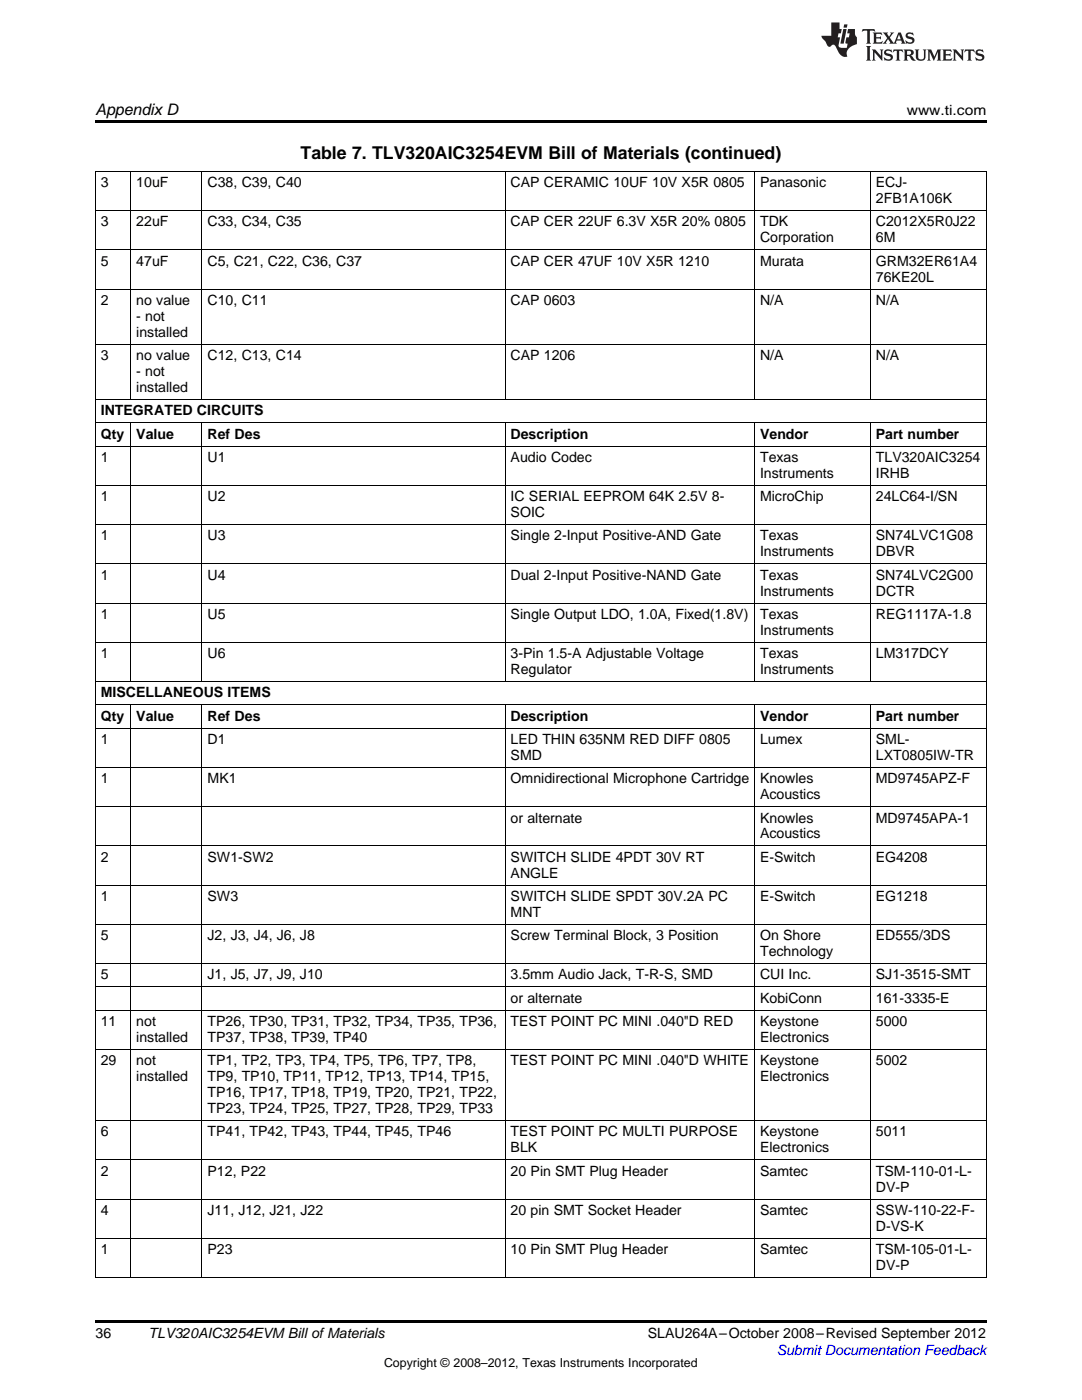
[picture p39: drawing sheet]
<svg xmlns="http://www.w3.org/2000/svg" width="216mm" height="279mm" viewBox="0 0 216 279" stroke-linecap="round" stroke-linejoin="round" font-family="sans-serif">
<defs><g id="words">
<text font-size="3.5" x="60" y="31.8">Table 7. TLV320AIC3254EVM Bill of Materials (continued)</text>
<text font-size="3.2" x="19" y="23">Appendix D</text>
<g font-size="2.8">
<text x="180.9" y="23">www.ti.com</text>
<text x="20.1" y="37.4">3</text>
<text x="27.2" y="37.4">10uF</text>
<text x="41.4" y="37.4">C38, C39, C40</text>
<text x="101.9" y="37.4">CAP CERAMIC 10UF 10V X5R 0805</text>
<text x="151.7" y="37.4">Panasonic</text>
<text x="174.8" y="37.4">ECJ-</text>
<text x="174.8" y="40.5">2FB1A106K</text>
<text x="20.1" y="45.2">3</text>
<text x="27.2" y="45.2">22uF</text>
<text x="41.4" y="45.2">C33, C34, C35</text>
<text x="101.9" y="45.2">CAP CER 22UF 6.3V X5R 20% 0805</text>
<text x="151.7" y="45.2">TDK</text>
<text x="174.8" y="45.2">C2012X5R0J22</text>
<text x="20.1" y="53">5</text>
<text x="27.2" y="53">47uF</text>
<text x="41.4" y="53">C5, C21, C22, C36, C37</text>
<text x="101.9" y="53">CAP CER 47UF 10V X5R 1210</text>
<text x="151.7" y="48.4">Corporation</text>
<text x="151.7" y="53">Murata</text>
<text x="174.8" y="48.4">6M</text>
<text x="174.8" y="53">GRM32ER61A4</text>
<text x="174.8" y="56.2">76KE20L</text>
<text x="20.1" y="60.9">2</text>
<text x="27.2" y="60.9">no value</text>
<text x="27.2" y="64">- not</text>
<text x="41.4" y="60.9">C10, C11</text>
<text x="101.9" y="60.9">CAP 0603</text>
<text x="151.7" y="60.9">N/A</text>
<text x="174.8" y="60.9">N/A</text>
<text x="20.1" y="71.9">3</text>
<text x="27.2" y="67.2">installed</text>
<text x="27.2" y="71.9">no value</text>
<text x="41.4" y="71.9">C12, C13, C14</text>
<text x="101.9" y="71.9">CAP 1206</text>
<text x="151.7" y="71.9">N/A</text>
<text x="174.8" y="71.9">N/A</text>
<text x="27.2" y="75">- not</text>
<text x="20.1" y="82.9">INTEGRATED CIRCUITS</text>
<text x="27.2" y="78.2">installed</text>
<text x="20.1" y="87.5">Qty</text>
<text x="27.2" y="87.5">Value</text>
<text x="41.4" y="87.5">Ref Des</text>
<text x="101.9" y="87.5">Description</text>
<text x="151.7" y="87.5">Vendor</text>
<text x="174.8" y="87.5">Part number</text>
<text x="20.1" y="92.2">1</text>
<text x="41.4" y="92.2">U1</text>
<text x="101.9" y="92.2">Audio Codec</text>
<text x="151.7" y="92.2">Texas</text>
<text x="151.7" y="95.4">Instruments</text>
<text x="174.8" y="92.2">TLV320AIC3254</text>
<text x="174.8" y="95.4">IRHB</text>
<text x="20.1" y="100">1</text>
<text x="41.4" y="100">U2</text>
<text x="101.9" y="100">IC SERIAL EEPROM 64K 2.5V 8-</text>
<text x="151.7" y="100">MicroChip</text>
<text x="174.8" y="100">24LC64-I/SN</text>
<text x="20.1" y="107.8">1</text>
<text x="41.4" y="107.8">U3</text>
<text x="101.9" y="103.2">SOIC</text>
<text x="101.9" y="107.8">Single 2-Input Positive-AND Gate</text>
<text x="151.7" y="107.8">Texas</text>
<text x="174.8" y="107.8">SN74LVC1G08</text>
<text x="151.7" y="111">Instruments</text>
<text x="174.8" y="111">DBVR</text>
<text x="20.1" y="115.7">1</text>
<text x="41.4" y="115.7">U4</text>
<text x="101.9" y="115.7">Dual 2-Input Positive-NAND Gate</text>
<text x="151.7" y="115.7">Texas</text>
<text x="151.7" y="118.9">Instruments</text>
<text x="174.8" y="115.7">SN74LVC2G00</text>
<text x="174.8" y="118.9">DCTR</text>
<text x="20.1" y="123.5">1</text>
<text x="41.4" y="123.5">U5</text>
<text x="101.9" y="123.5">Single Output LDO, 1.0A, Fixed(1.8V)</text>
<text x="151.7" y="123.5">Texas</text>
<text x="174.8" y="123.5">REG1117A-1.8</text>
<text x="20.1" y="131.3">1</text>
<text x="41.4" y="131.3">U6</text>
<text x="101.9" y="131.3">3-Pin 1.5-A Adjustable Voltage</text>
<text x="151.7" y="126.7">Instruments</text>
<text x="151.7" y="131.3">Texas</text>
<text x="174.8" y="131.3">LM317DCY</text>
<text x="101.9" y="134.5">Regulator</text>
<text x="151.7" y="134.5">Instruments</text>
<text x="20.1" y="139.2">MISCELLANEOUS ITEMS</text>
<text x="20.1" y="143.8">Qty</text>
<text x="27.2" y="143.8">Value</text>
<text x="41.4" y="143.8">Ref Des</text>
<text x="101.9" y="143.8">Description</text>
<text x="151.7" y="143.8">Vendor</text>
<text x="174.8" y="143.8">Part number</text>
<text x="20.1" y="148.5">1</text>
<text x="41.4" y="148.5">D1</text>
<text x="101.9" y="148.5">LED THIN 635NM RED DIFF 0805</text>
<text x="151.7" y="148.5">Lumex</text>
<text x="174.8" y="148.5">SML-</text>
<text x="101.9" y="151.7">SMD</text>
<text x="174.8" y="151.7">LXT0805IW-TR</text>
<text x="20.1" y="156.3">1</text>
<text x="41.4" y="156.3">MK1</text>
<text x="101.9" y="156.3">Omnidirectional Microphone Cartridge</text>
<text x="151.7" y="156.3">Knowles</text>
<text x="151.7" y="159.5">Acoustics</text>
<text x="174.8" y="156.3">MD9745APZ-F</text>
<text x="101.9" y="164.1">or alternate</text>
<text x="151.7" y="164.1">Knowles</text>
<text x="151.7" y="167.3">Acoustics</text>
<text x="174.8" y="164.1">MD9745APA-1</text>
<text x="20.1" y="172">2</text>
<text x="41.4" y="172">SW1-SW2</text>
<text x="101.9" y="172">SWITCH SLIDE 4PDT 30V RT</text>
<text x="151.7" y="172">E-Switch</text>
<text x="174.8" y="172">EG4208</text>
<text x="20.1" y="179.8">1</text>
<text x="41.4" y="179.8">SW3</text>
<text x="101.9" y="175.2">ANGLE</text>
<text x="101.9" y="179.8">SWITCH SLIDE SPDT 30V.2A PC</text>
<text x="151.7" y="179.8">E-Switch</text>
<text x="174.8" y="179.8">EG1218</text>
<text x="101.9" y="183">MNT</text>
<text x="20.1" y="187.6">5</text>
<text x="41.4" y="187.6">J2, J3, J4, J6, J8</text>
<text x="101.9" y="187.6">Screw Terminal Block, 3 Position</text>
<text x="151.7" y="187.6">On Shore</text>
<text x="151.7" y="190.8">Technology</text>
<text x="174.8" y="187.6">ED555/3DS</text>
<text x="20.1" y="195.5">5</text>
<text x="41.4" y="195.5">J1, J5, J7, J9, J10</text>
<text x="101.9" y="195.5">3.5mm Audio Jack, T-R-S, SMD</text>
<text x="151.7" y="195.5">CUI Inc.</text>
<text x="174.8" y="195.5">SJ1-3515-SMT</text>
<text x="101.9" y="200.1">or alternate</text>
<text x="151.7" y="200.1">KobiConn</text>
<text x="174.8" y="200.1">161-3335-E</text>
<text x="20.1" y="204.8">11</text>
<text x="27.2" y="204.8">not</text>
<text x="27.2" y="208">installed</text>
<text x="41.4" y="204.8">TP26, TP30, TP31, TP32, TP34, TP35, TP36,</text>
<text x="41.4" y="208">TP37, TP38, TP39, TP40</text>
<text x="101.9" y="204.8">TEST POINT PC MINI .040&quot;D RED</text>
<text x="151.7" y="204.8">Keystone</text>
<text x="151.7" y="208">Electronics</text>
<text x="174.8" y="204.8">5000</text>
<text x="20.1" y="212.6">29</text>
<text x="27.2" y="212.6">not</text>
<text x="27.2" y="215.8">installed</text>
<text x="41.4" y="212.6">TP1, TP2, TP3, TP4, TP5, TP6, TP7, TP8,</text>
<text x="41.4" y="215.8">TP9, TP10, TP11, TP12, TP13, TP14, TP15,</text>
<text x="101.9" y="212.6">TEST POINT PC MINI .040&quot;D WHITE</text>
<text x="151.7" y="212.6">Keystone</text>
<text x="151.7" y="215.8">Electronics</text>
<text x="174.8" y="212.6">5002</text>
<text x="41.4" y="219">TP16, TP17, TP18, TP19, TP20, TP21, TP22,</text>
<text x="20.1" y="226.8">6</text>
<text x="41.4" y="222.1">TP23, TP24, TP25, TP27, TP28, TP29, TP33</text>
<text x="41.4" y="226.8">TP41, TP42, TP43, TP44, TP45, TP46</text>
<text x="101.9" y="226.8">TEST POINT PC MULTI PURPOSE</text>
<text x="151.7" y="226.8">Keystone</text>
<text x="174.8" y="226.8">5011</text>
<text x="101.9" y="230">BLK</text>
<text x="151.7" y="230">Electronics</text>
<text x="20.1" y="234.6">2</text>
<text x="41.4" y="234.6">P12, P22</text>
<text x="101.9" y="234.6">20 Pin SMT Plug Header</text>
<text x="151.7" y="234.6">Samtec</text>
<text x="174.8" y="234.6">TSM-110-01-L-</text>
<text x="174.8" y="237.8">DV-P</text>
<text x="20.1" y="242.5">4</text>
<text x="41.4" y="242.5">J11, J12, J21, J22</text>
<text x="101.9" y="242.5">20 pin SMT Socket Header</text>
<text x="151.7" y="242.5">Samtec</text>
<text x="174.8" y="242.5">SSW-110-22-F-</text>
<text x="174.8" y="245.6">D-VS-K</text>
<text x="20.1" y="250.3">1</text>
<text x="41.4" y="250.3">P23</text>
<text x="101.9" y="250.3">10 Pin SMT Plug Header</text>
<text x="151.7" y="250.3">Samtec</text>
<text x="174.8" y="250.3">TSM-105-01-L-</text>
<text x="174.8" y="253.5">DV-P</text>
<text x="19" y="267">36</text>
<text x="29.6" y="267.1">TLV320AIC3254EVM Bill ofMaterials</text>
<text x="129.3" y="267.1">SLAU264A–October 2008–Revised September 2012</text>
</g>
<text font-size="2.8" fill="#00f" x="155" y="270.4">Submit Documentation Feedback</text>
<text font-size="2.5" x="76.6" y="272.7">Copyright © 2008–2012, Texas Instruments Incorporated</text>
</g></defs>
<g fill="#231f20">
<path d="M172.1 5.8l-.1 .6 .5-.3h.5v.2v2.1l-.2 .3h1l-.2-.3v-2.1v-.2h.6l.4 .3-.1-.6zM174.1 6.5l.3 .4v1.5l-.3 .3h1.9l.1-.5a1.04 1.04 0 0 1-1.3 .1v-.6h.6l.4 .2v-.7l-.4 .2h-.6l.1-.6h.7l.4 .2-.1-.5zM176.1 6.5l.9 1.1-.9 1.1h.8l-.1-.2 .4-.7 .4 .7-.2 .2h1.6l-.2-.2 .1-.4h.9l.2 .4-.2 .2h.9l-.2-.3-.8-1.9h-.5l-.9 2.1-.7-1.1 .8-1h-.8l.1 .3-.3 .5-.4-.6 .2-.2zM179.4 6.9l.3 .9h-.7zM180.9 6.6a.63 .63 0 0 0-.2 .7 .63 .63 0 0 0 .6 .4l.6 .2 .1 .2a.75 .75 0 0 1-.7 .4 .75 .75 0 0 1-.6-.5l.1 .7 .2-.1a1.11 1.11 0 0 0 1.5-.5 1.13 1.13 0 0 0-1.3-.9l-.1-.3a1.04 1.04 0 0 1 1.2 .2l-.1-.6-.2 .1-.5-.1zM172.8 9.2l.3 .3v2.2l-.3 .4h1l-.2-.4v-2.2l.2-.3zM174 9.9l.2 .3v1.5l-.2 .4h.7l-.2-.4v-1.3l1.6 1.7v-1.9l.2-.3h-.7l.2 .3v.9l-1.2-1.2zM176.6 10a.62 .62 0 0 0-.2 .7 .62 .62 0 0 0 .6 .4l.6 .2 .1 .2a.76 .76 0 0 1-.7 .4 .76 .76 0 0 1-.6-.5l.1 .7 .1-.1a1.11 1.11 0 0 0 1.6-.6 1.13 1.13 0 0 0-1.3-.8l-.1-.3a1.04 1.04 0 0 1 1.2 .1l-.1-.5-.2 .1-.5-.2zM178.3 9.9l-.1 .6a.61 .61 0 0 1 .7-.3v1.5l-.2 .4h1l-.3-.4v-1.5a.63 .63 0 0 1 .8 .3l-.1-.6zM180.3 9.9l.2 .3v1.5l-.2 .4h.9l-.2-.2v-.7l.6 .2a.76 .76 0 0 0 1.1 .6l-1-.9a.58 .58 0 0 0 .6-.6 .58 .58 0 0 0-.5-.6zM181 10.2l.1-.1a.45 .45 0 0 1 .6 .1 .45 .45 0 0 1 .1 .5l-.8 .2zM182.5 9.9l.2 .2a2.17 2.17 0 0 0 .4 1.9 .99 .99 0 0 0 1.6-.7v-1.1l.2-.3h-.8l.2 .2a1.92 1.92 0 0 1-.2 1.7 .6 .6 0 0 1-.9-.5v-1.1l.2-.3zM185 9.9l.2 .3v1.5l-.2 .4h.7l-.2-.4v-1.4l.8 1.8 .8-1.8v1.4l-.2 .4h1l-.3-.4v-1.5l.3-.3h-.8l-.7 1.4-.6-1.4zM188 9.9l.2 .3v1.5l-.2 .4h1.8l.2-.6a1.04 1.04 0 0 1-1.3 .2v-.6h.6l.4 .1v-.6l-.4 .2h-.6l.1-.6h.7l.4 .2-.1-.5zM190.1 9.9l.2 .3v1.5l-.2 .4h.7l-.2-.4v-1.3l1.6 1.7v-1.9l.2-.3h-.7l.2 .3v.9l-1.1-1.2zM192.6 9.9l-.1 .6a.61 .61 0 0 1 .7-.3v1.5l-.2 .4h.9l-.2-.4v-1.5a.63 .63 0 0 1 .8 .3l-.2-.6zM194.9 10a.62 .62 0 0 0-.2 .7 .62 .62 0 0 0 .6 .4l.5 .2 .2 .2a.76 .76 0 0 1-.7 .4 .76 .76 0 0 1-.7-.5l.2 .7 .1-.1a1.11 1.11 0 0 0 1.5-.6 1.13 1.13 0 0 0-1.2-.8l-.1-.3a1.04 1.04 0 0 1 1.2 .1l-.2-.5-.2 .1-.5-.2z"/>
<path d="M165.9 4.5v2.6h-2l.1 .4 .8 .9a.91 .91 0 0 0 .9 .9 .56 .56 0 0 1 .5-.4 .56 .56 0 0 1 .5 .3l.4 .8a1.53 1.53 0 0 0 2 1.3 1.54 1.54 0 0 1 1-2.1l.9-.4-.1-1.4a1.52 1.52 0 0 1-.3-1.6h-1.4l-.2 .9h.5l-.1 .8h-.5l-.2 .9v.2l.4 .1-.1 .9a1.93 1.93 0 0 1-1.7-.3l.3-1.8h-.4l.1-.8h.5l.2-.9h-.5v-1.3zM168.3 5.8l-.6 2.9h.7l.5-2.9zM168.4 4.9l-.1 .6h.7l.1-.6z"/>
</g>
<path d="M19 24h177.8v.6h-177.8zM19 263.5h177.8v.6h-177.8z" fill="#000"/>
<g fill="none" stroke="#000" stroke-width=".2">
<path d="M19 34.2h177.8M19.1 34.3v220.7M26.1 34.3v45.5M40.3 34.3v45.5M100.8 34.3v45.5M150.5 34.3v45.5M173.7 34.3v45.5M196.8 34.3v220.7M19 57.7h177.8M19 49.9h177.8M19 42h177.8M19 79.7h177.8"/>
<path d="M19 68.7h177.8M19 96.9h177.8M19 89h177.8M19 84.4h177.8M26.1 84.4v51.7M40.3 84.4v51.7M100.8 84.4v51.7M150.5 84.4v51.7M173.7 84.4v51.7M19 112.5h177.8M19 104.7h177.8M19 136h177.8"/>
<path d="M19 128.2h177.8M19 120.4h177.8M19 153.2h177.8M19 145.3h177.8M19 140.7h177.8M26.1 140.7v114.3M40.3 140.7v114.3M100.8 140.7v114.3M150.5 140.7v114.3M173.7 140.7v114.3M19 176.7h177.8M19 168.8h177.8"/>
<path d="M19 161h177.8M19 197h177.8M19 192.3h177.8M19 184.5h177.8M19 209.5h177.8M19 201.6h177.8M19 239.3h177.8M19 231.5h177.8M19 223.6h177.8M19 255h177.8M19 247.1h177.8"/>
</g>
<use href="#words"/>
</svg>
